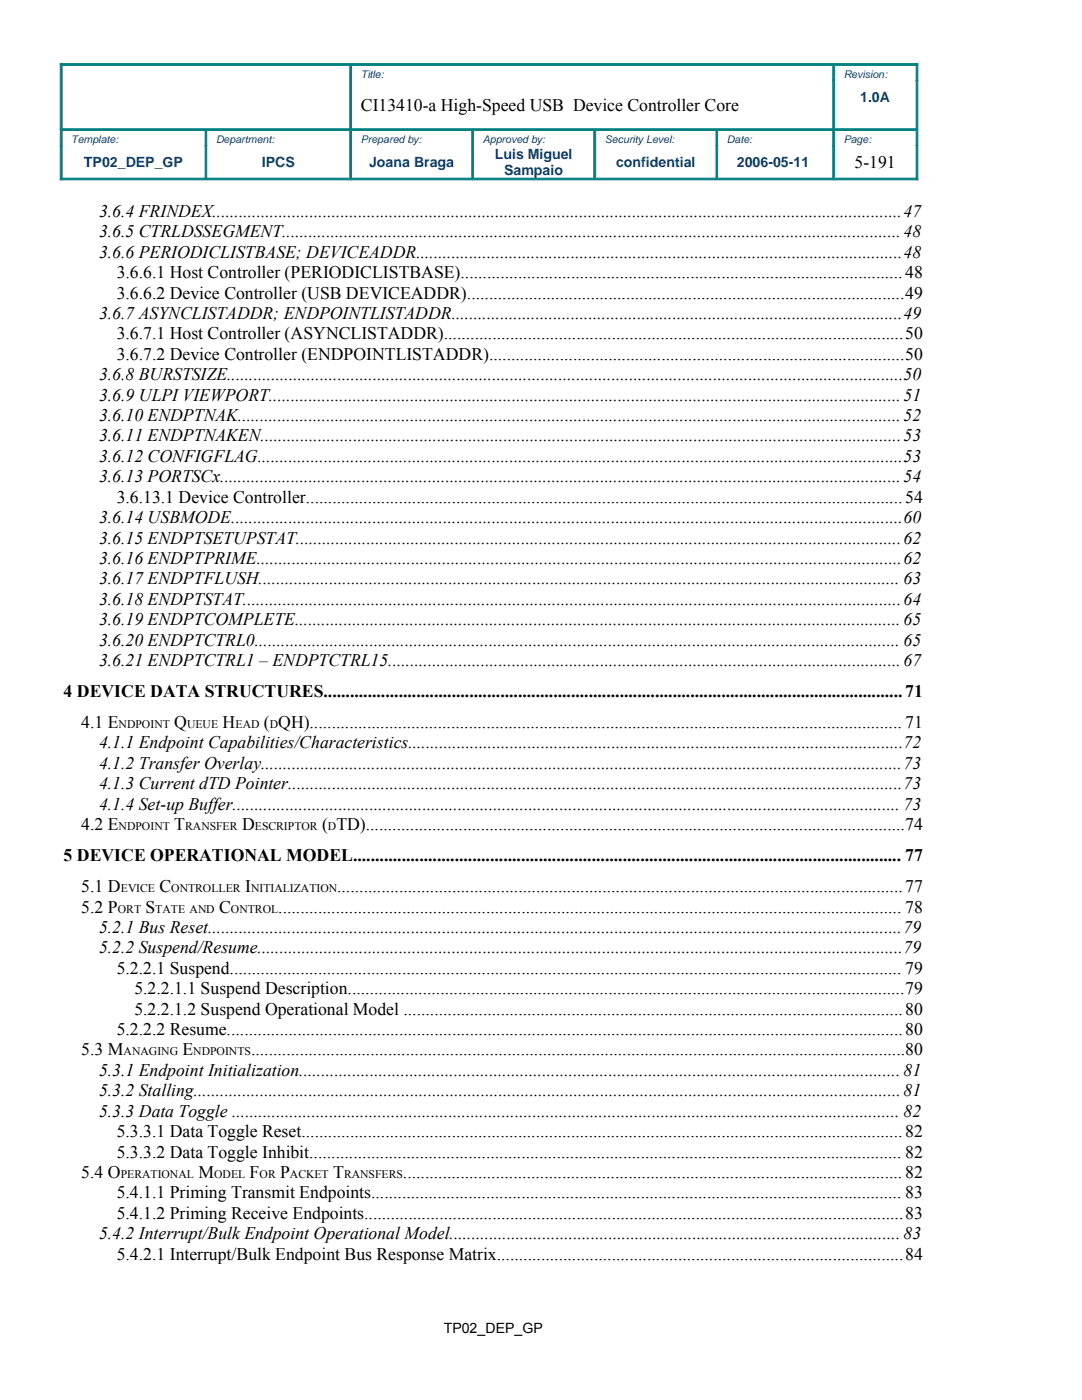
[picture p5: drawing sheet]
<svg xmlns="http://www.w3.org/2000/svg" width="216mm" height="279mm" viewBox="0 0 216 279" stroke-linecap="round" stroke-linejoin="round" font-family="sans-serif">
<defs><g id="words">
<g font-size="3.5">
<text x="72" y="22.2">CI13410-a High-Speed USB Device Controller Core</text>
<text x="170.5" y="33.5">5-191</text>
<text x="19.8" y="43.3">3.6.4 FRINDEX............................................................................................................................................................47</text>
<text x="19.8" y="47.3">3.6.5 CTRLDSSEGMENT............................................................................................................................................48</text>
<text x="19.8" y="51.4">3.6.6 PERIODICLISTBASE; DEVICEADDR..............................................................................................................48</text>
<text x="23.3" y="55.5">3.6.6.1 Host Controller (PERIODICLISTBASE)....................................................................................................48</text>
<text x="23.3" y="59.6">3.6.6.2 Device Controller (USB DEVICEADDR)...................................................................................................49</text>
<text x="19.8" y="63.6">3.6.7 ASYNCLISTADDR; ENDPOINTLISTADDR......................................................................................................49</text>
<text x="23.3" y="67.7">3.6.7.1 Host Controller (ASYNCLISTADDR)........................................................................................................50</text>
<text x="23.3" y="71.8">3.6.7.2 Device Controller (ENDPOINTLISTADDR)..............................................................................................50</text>
<text x="19.8" y="75.9">3.6.8 BURSTSIZE.........................................................................................................................................................50</text>
<text x="19.8" y="79.9">3.6.9 ULPIVIEWPORT...............................................................................................................................................51</text>
<text x="19.8" y="84">3.6.10 ENDPTNAK......................................................................................................................................................52</text>
<text x="19.8" y="88.1">3.6.11 ENDPTNAKEN.................................................................................................................................................53</text>
<text x="19.8" y="92.2">3.6.12 CONFIGFLAG..................................................................................................................................................53</text>
<text x="19.8" y="96.2">3.6.13 PORTSCx..........................................................................................................................................................54</text>
<text x="23.3" y="100.3">3.6.13.1 Device Controller.......................................................................................................................................54</text>
<text x="19.8" y="104.4">3.6.14 USBMODE........................................................................................................................................................60</text>
<text x="19.8" y="108.5">3.6.15 ENDPTSETUPSTAT.........................................................................................................................................62</text>
<text x="19.8" y="112.5">3.6.16 ENDPTPRIME..................................................................................................................................................62</text>
<text x="19.8" y="116.6">3.6.17 ENDPTFLUSH................................................................................................................................................. 63</text>
<text x="19.8" y="120.7">3.6.18 ENDPTSTAT.....................................................................................................................................................64</text>
<text x="19.8" y="124.8">3.6.19 ENDPTCOMPLETE......................................................................................................................................... 65</text>
<text x="19.8" y="128.8">3.6.20 ENDPTCTRL0.................................................................................................................................................. 65</text>
<text x="19.8" y="132.9">3.6.21 ENDPTCTRL1 – ENDPTCTRL15....................................................................................................................67</text>
<text x="12.7" y="139.1">4 DEVICE DATA STRUCTURES...................................................................................................................................71</text>
<text x="16.2" y="145.3">4.1 E</text>
<text x="19.8" y="149.4">4.1.1 Endpoint Capabilities/Characteristics................................................................................................................72</text>
<text x="34.8" y="145.3">Q</text>
<text x="44.4" y="145.3">H</text>
<text x="52.6" y="145.3">( QH)...................................................................................................................................... 71</text>
<text x="19.8" y="153.5">4.1.2 Transfer Overlay.................................................................................................................................................73</text>
<text x="19.8" y="157.5">4.1.3 Current dTD Pointer...........................................................................................................................................73</text>
<text x="19.8" y="161.6">4.1.4 Set-up Buffer....................................................................................................................................................... 73</text>
<text x="16.2" y="165.7">4.2 E</text>
<text x="34.8" y="165.7">T</text>
<text x="48.3" y="165.7">D</text>
<text x="64.3" y="165.7">( TD)..........................................................................................................................74</text>
<text x="12.7" y="171.9">5 DEVICE OPERATIONAL MODEL............................................................................................................................ 77</text>
<text x="16.2" y="178">5.1 D</text>
<text x="31.8" y="178">C</text>
<text x="48.9" y="178">I</text>
<text x="67.3" y="178">................................................................................................................................77</text>
<text x="16.2" y="182.1">5.2 P</text>
<text x="29" y="182.1">S</text>
<text x="43.7" y="182.1">C</text>
<text x="55.5" y="182.1">............................................................................................................................................. 78</text>
<text x="19.8" y="186.2">5.2.1 Bus Reset.............................................................................................................................................................79</text>
<text x="19.8" y="190.3">5.2.2 Suspend/Resume..................................................................................................................................................79</text>
<text x="23.3" y="194.3">5.2.2.1 Suspend........................................................................................................................................................ 79</text>
<text x="26.8" y="198.4">5.2.2.1.1 Suspend Description..............................................................................................................................79</text>
<text x="26.8" y="202.5">5.2.2.1.2 Suspend Operational Model .................................................................................................................80</text>
<text x="23.3" y="206.6">5.2.2.2 Resume.........................................................................................................................................................80</text>
<text x="16.2" y="210.6">5.3 M</text>
<text x="19.8" y="214.7">5.3.1 Endpoint Initialization........................................................................................................................................ 81</text>
<text x="36.4" y="210.6">E</text>
<text x="50.1" y="210.6">....................................................................................................................................................80</text>
<text x="19.8" y="218.8">5.3.2 Stalling................................................................................................................................................................81</text>
<text x="19.8" y="222.9">5.3.3 Data Toggle ....................................................................................................................................................... 82</text>
<text x="23.3" y="226.9">5.3.3.1 Data Toggle Reset........................................................................................................................................82</text>
<text x="23.3" y="231">5.3.3.2 Data Toggle Inhibit...................................................................................................................................... 82</text>
<text x="16.2" y="235.1">5.4 O</text>
<text x="23.3" y="239.2">5.4.1.1 Priming Transmit Endpoints........................................................................................................................ 83</text>
<text x="39.6" y="235.1">M</text>
<text x="49.8" y="235.1">F</text>
<text x="55.9" y="235.1">P</text>
<text x="66.5" y="235.1">T</text>
<text x="80.4" y="235.1">.................................................................................................................82</text>
<text x="23.3" y="243.2">5.4.1.2 Priming Receive Endpoints..........................................................................................................................83</text>
<text x="19.8" y="247.3">5.4.2 Interrupt/Bulk Endpoint Operational Model...................................................................................................... 83</text>
<text x="23.3" y="251.4">5.4.2.1 Interrupt/Bulk Endpoint Bus Response Matrix............................................................................................84</text>
</g>
<g font-size="2.8" fill="#004186">
<text x="171.7" y="20.3">1.0A</text>
<text x="16.8" y="33.3">TP02_DEP_GP</text>
<text x="52.2" y="33.3">IPCS</text>
<text x="73.7" y="33.3">Joana Braga</text>
<text x="98.7" y="31.7">Luis Miguel</text>
<text x="100.6" y="35">Sampaio</text>
<text x="122.9" y="33.3">confidential</text>
<text x="147" y="33.3">2006-05-11</text>
</g>
<text font-size="2.8" x="88.5" y="266.1">TP02_DEP_GP</text>
<g font-size="2.3">
<text x="23.7" y="145.3">NDPOINT</text>
<text x="37.3" y="145.3">UEUE</text>
<text x="47" y="145.3">EAD</text>
<text x="53.8" y="145.3">D</text>
<text x="23.7" y="165.7">NDPOINT</text>
<text x="36.9" y="165.7">RANSFER</text>
<text x="50.8" y="165.7">ESCRIPTOR</text>
<text x="65.4" y="165.7">D</text>
<text x="24.1" y="178">EVICE</text>
<text x="34.2" y="178">ONTROLLER</text>
<text x="50.1" y="178">NITIALIZATION</text>
<text x="23.5" y="182.1">ORT</text>
<text x="31" y="182.1">TATE AND</text>
<text x="46.1" y="182.1">ONTROL</text>
<text x="24.7" y="210.6">ANAGING</text>
<text x="38.6" y="210.6">NDPOINTS</text>
<text x="24.1" y="235.1">PERATIONAL</text>
<text x="42.7" y="235.1">ODEL</text>
<text x="51.8" y="235.1">OR</text>
<text x="57.9" y="235.1">ACKET</text>
<text x="68.7" y="235.1">RANSFERS</text>
</g>
<g font-size="2.1" fill="#004186">
<text x="72" y="15.6">Title:</text>
<text x="168.3" y="15.6">Revision:</text>
<text x="14.2" y="28.6">Template:</text>
<text x="43.1" y="28.6">Department:</text>
<text x="72" y="28.6">Prepared by:</text>
<text x="96.3" y="28.6">Approved by:</text>
<text x="120.7" y="28.6">Security Level:</text>
<text x="145.1" y="28.6">Date:</text>
<text x="168.3" y="28.6">Page:</text>
</g>
</g></defs>
<g fill="#008080" stroke="#008080" stroke-width=".2">
<path d="M166.3 12.7h16.8v.4h-16.8z" fill-rule="evenodd"/>
<path d="M12 12.7h58v.4h-58z" fill-rule="evenodd"/>
<path d="M70 12.7h96.3v.4h-96.3z" fill-rule="evenodd"/>
<path d="M166.3 25.7h16.5v.3h-16.5z" fill-rule="evenodd"/>
<path d="M41.1 25.7h28.9v.3h-28.9z" fill-rule="evenodd"/>
<path d="M143 25.7h23.3v.3h-23.3z" fill-rule="evenodd"/>
<path d="M12.4 25.7h28.7v.3h-28.7z" fill-rule="evenodd"/>
<path d="M70 25.7h24.3v.3h-24.3z" fill-rule="evenodd"/>
<path d="M94.3 25.7h24.4v.3h-24.4z" fill-rule="evenodd"/>
<path d="M118.7 25.7h24.3v.3h-24.3z" fill-rule="evenodd"/>
<path d="M166.3 35.6h16.8v.3h-16.8z" fill-rule="evenodd"/>
<path d="M12 35.6h29.1v.3h-29.1z" fill-rule="evenodd"/>
<path d="M41.1 35.6h28.9v.3h-28.9z" fill-rule="evenodd"/>
<path d="M70 35.6h24.3v.3h-24.3z" fill-rule="evenodd"/>
<path d="M94.3 35.6h24.4v.3h-24.4z" fill-rule="evenodd"/>
<path d="M118.7 35.6h24.3v.3h-24.3z" fill-rule="evenodd"/>
<path d="M143 35.6h23.3v.3h-23.3z" fill-rule="evenodd"/>
<path d="M12 29.1h.4v6.8h-.4z" fill-rule="evenodd"/>
<path d="M12 12.7h.4v13h-.4z" fill-rule="evenodd"/>
<path d="M12 25.7h.4v3.4h-.4z" fill-rule="evenodd"/>
<path d="M40.9 26.1h.3v3h-.3z" fill-rule="evenodd"/>
<path d="M40.9 29.1h.3v6.4h-.3z" fill-rule="evenodd"/>
<path d="M69.8 16.1h.3v9.6h-.3z" fill-rule="evenodd"/>
<path d="M69.8 13.1h.3v3h-.3z" fill-rule="evenodd"/>
<path d="M69.8 25.7h.3v3.4h-.3z" fill-rule="evenodd"/>
<path d="M69.8 29.1h.3v6.4h-.3z" fill-rule="evenodd"/>
<path d="M94.2 26.1h.3v3h-.3z" fill-rule="evenodd"/>
<path d="M94.2 29.1h.3v6.4h-.3z" fill-rule="evenodd"/>
<path d="M118.5 26.1h.4v3h-.4z" fill-rule="evenodd"/>
<path d="M118.5 29.1h.4v6.4h-.4z" fill-rule="evenodd"/>
<path d="M142.9 26.1h.3v3h-.3z" fill-rule="evenodd"/>
<path d="M142.9 29.1h.3v6.4h-.3z" fill-rule="evenodd"/>
<path d="M166.2 13.1h.3v3h-.3z" fill-rule="evenodd"/>
<path d="M166.2 16.1h.3v9.6h-.3z" fill-rule="evenodd"/>
<path d="M166.2 25.7h.3v3.4h-.3z" fill-rule="evenodd"/>
<path d="M166.2 29.1h.3v6.4h-.3z" fill-rule="evenodd"/>
<path d="M182.8 29.1h.3v6.8h-.3z" fill-rule="evenodd"/>
<path d="M182.8 16.1h.3v9.6h-.3z" fill-rule="evenodd"/>
<path d="M182.8 12.7h.3v3.4h-.3z" fill-rule="evenodd"/>
<path d="M182.8 25.7h.3v3.4h-.3z" fill-rule="evenodd"/>
</g>
<use href="#words"/>
</svg>
